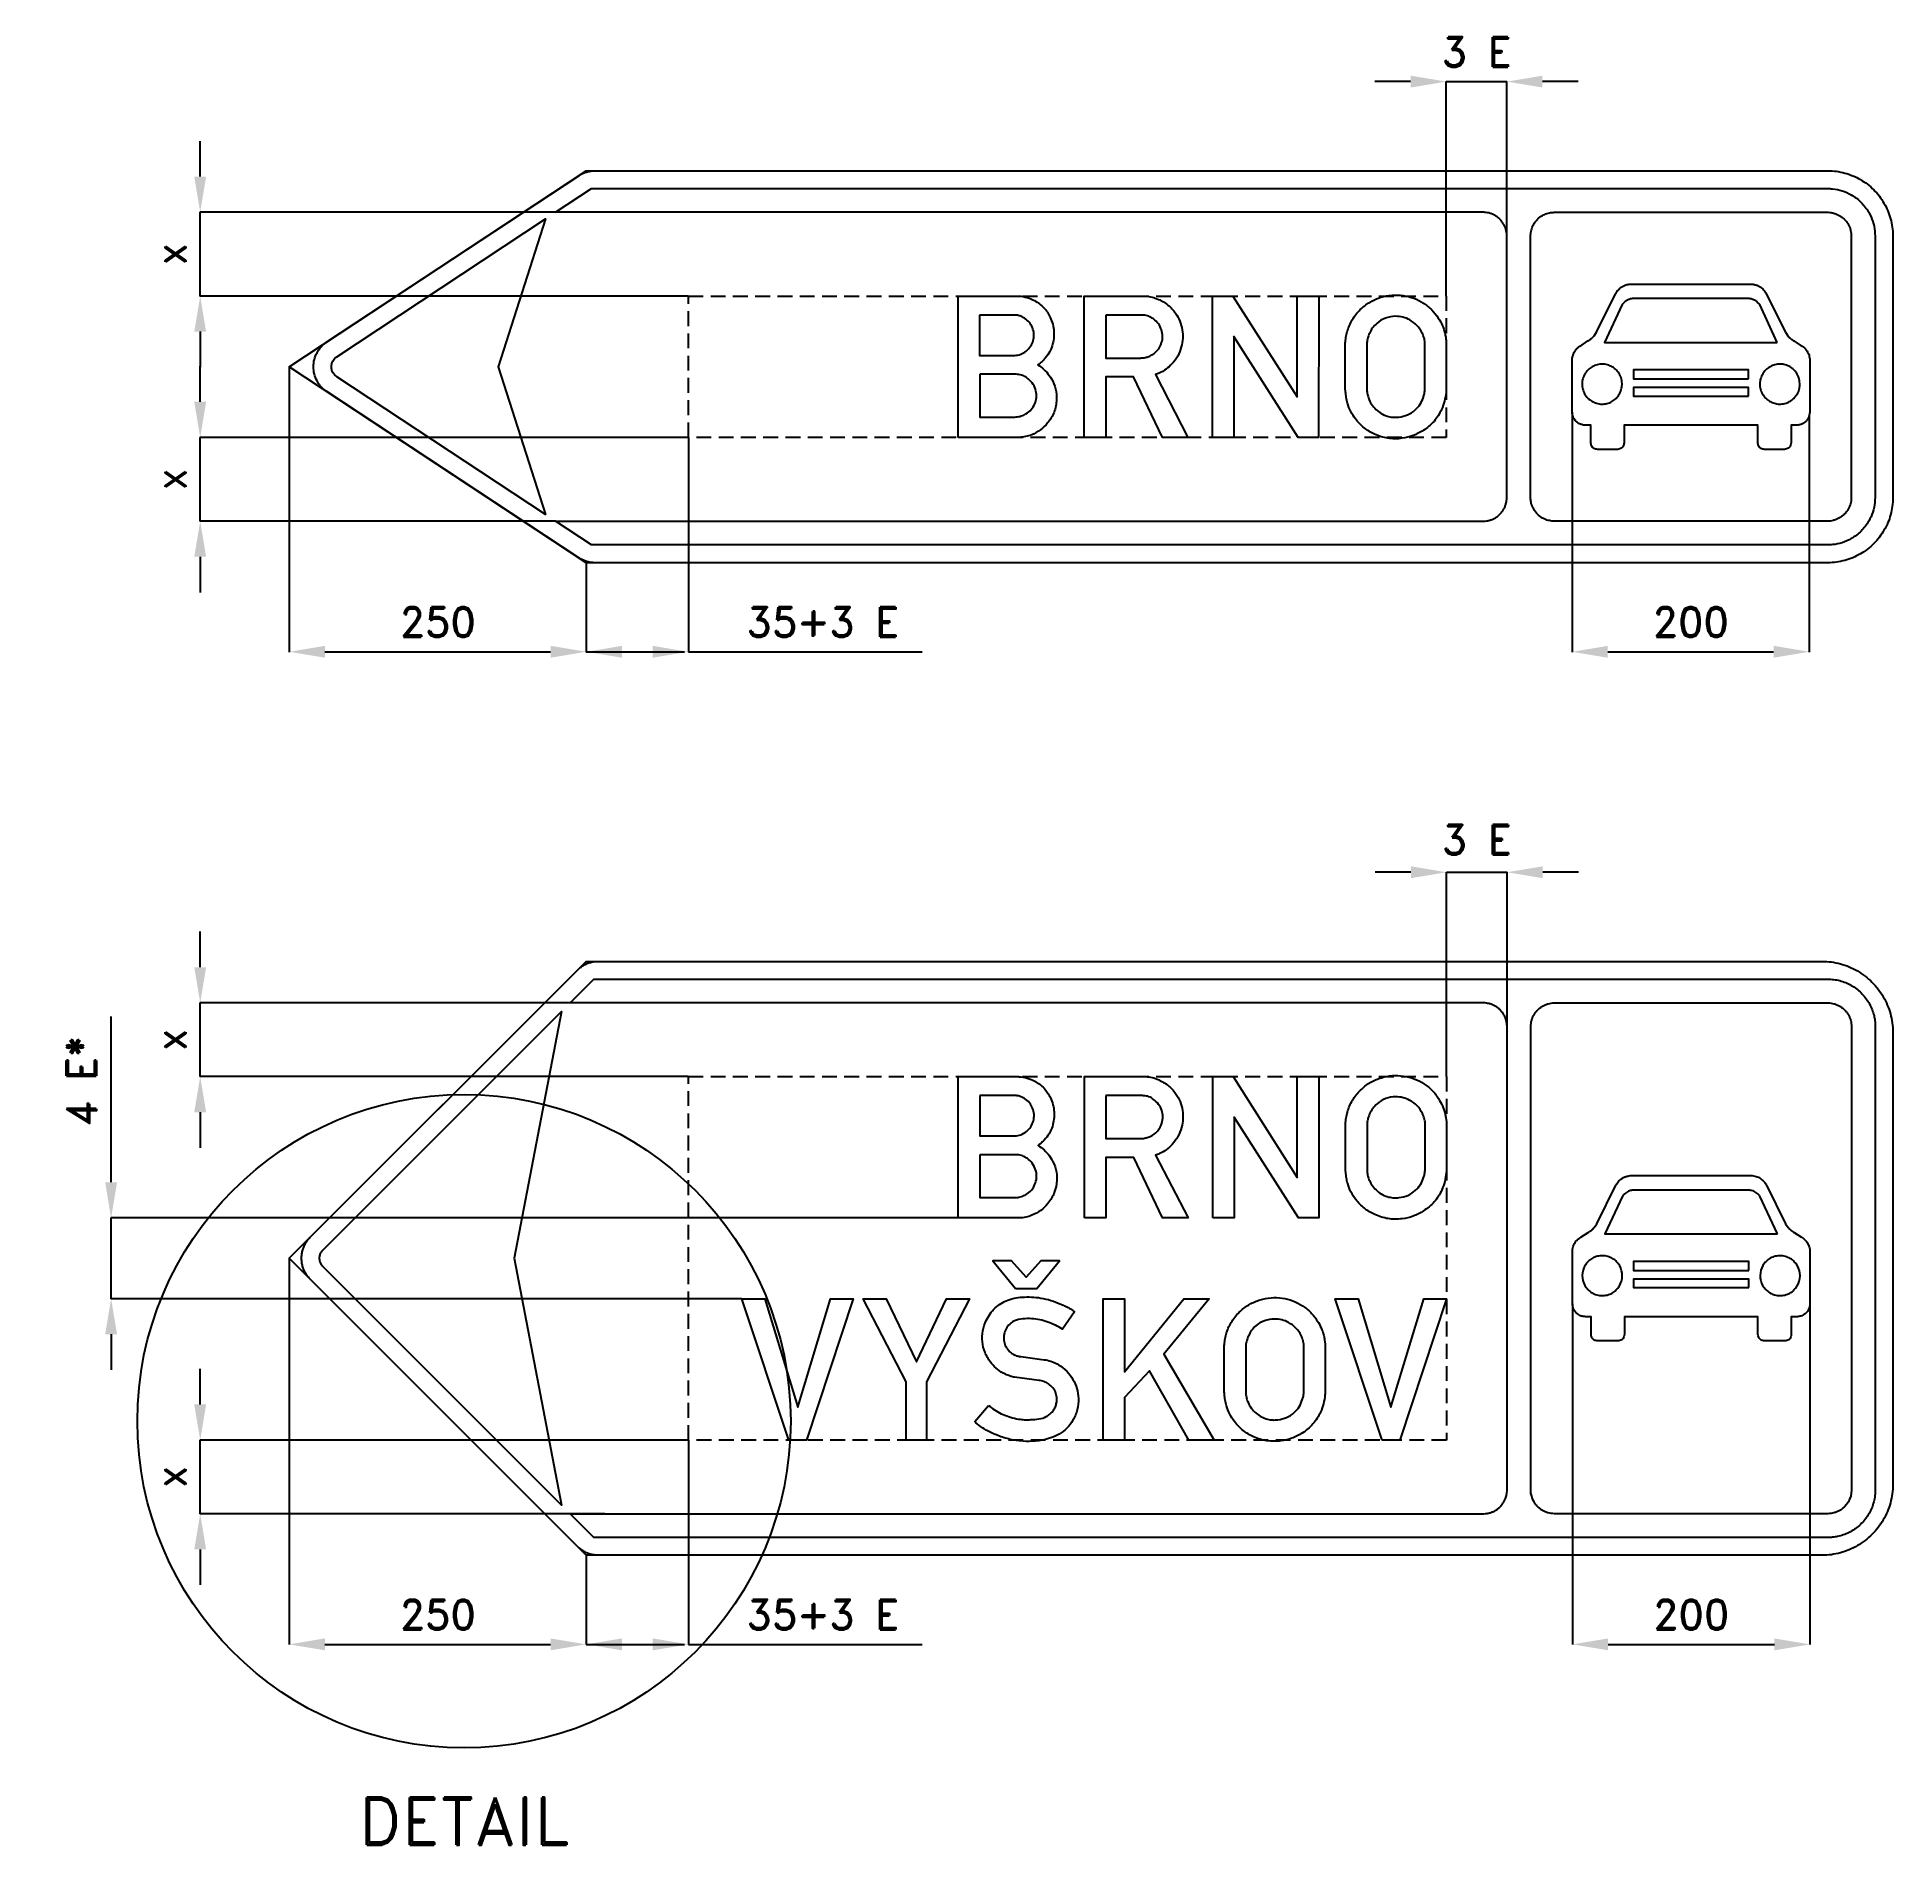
# Model space of a CAD drawing. Header units: millimetres. Extents: x -193 to 1370, y -329 to 1193.
import ezdxf

# ---------------------------------------------------------------- set-up
doc = ezdxf.new("R2010")
doc.units = ezdxf.units.MM
doc.header["$LTSCALE"] = 5
doc.linetypes.add('ČÁRKOVANÁX2', pattern=[1.5, 1, -0.5])
doc.layers.add('Kóty', color=2, linetype='Continuous')
doc.layers.add('Značka', color=7, linetype='Continuous')
doc.styles.get("Standard").update_dxf_attribs({"font": 'romand.shx', "height": 25})
doc.dimstyles.new('Standard1', dxfattribs={"dimtxt": 25, "dimasz": 30, "dimexe": 0.18, "dimexo": 0.0625, "dimgap": 12.5, "dimtad": 1, "dimdec": 0, "dimzin": 0, "dimdsep": 46, "dimtxsty": 'Standard', "dimcen": 0.09, "dimadec": 0, "dimazin": 0, "dimtfac": 1, "dimtdec": 0, "dimtofl": 0, "dimtmove": 0, "dimatfit": 3, "dimfxl": 1, "dimtolj": 1, "dimtzin": 0, "dimarcsym": 0})

msp = doc.modelspace()

# ---------------------------------------------------------------- texts
at = {"layer": 'Kóty', "char_height": 25, "attachment_point": 5}
for insert in [(1019.3, 1180.1), (1019.4, 516.9)]:
    msp.add_mtext('\\A1;3 E', dxfattribs=dict(at, insert=insert))
at = {"layer": 'Značka', "color": 7, "insert": (166.4, -309.3), "char_height": 40, "attachment_point": 5}
msp.add_mtext('\\A1;DETAIL', dxfattribs=at)

# ---------------------------------------------------------------- blocks, each defined once
blk = doc.blocks.new('*D0')
at = {"layer": 'Defpoints', "color": 0, "transparency": 16777216}
for p in [(19.6, 915.1), (269.6, 750.1), (269.6, 675.1)]:
    blk.add_point(p, dxfattribs=at)
at = {"layer": 'Kóty', "color": 0, "lineweight": -2, "transparency": 16777216}
for p, q in [((19.6, 915), (19.6, 674.9)), ((269.6, 750), (269.6, 674.9)), ((49.6, 675.1), (239.6, 675.1))]:
    blk.add_line(p, q, dxfattribs=at)
at = {"layer": 'Kóty', "color": 0, "transparency": 16777216}
for points in [[(49.6, 680.1), (49.6, 670.1), (19.6, 675.1)], [(239.6, 680.1), (239.6, 670.1), (269.6, 675.1)]]:
    blk.add_solid(points, dxfattribs=at)
at = {"layer": 'Kóty', "color": 0, "transparency": 16777216, "insert": (144.6, 700.1), "char_height": 25, "attachment_point": 5}
blk.add_mtext('\\A1;250', dxfattribs=at)
blk = doc.blocks.new('*D1')
at = {"layer": 'Defpoints', "color": 0, "transparency": 16777216}
for p in [(355.6, 855.6), (269.6, 750), (355.6, 675.1)]:
    blk.add_point(p, dxfattribs=at)
at = {"layer": 'Kóty', "color": 0, "lineweight": -2, "transparency": 16777216}
for p, q in [((355.6, 855.5), (355.6, 674.9)), ((269.6, 749.9), (269.6, 674.9)), ((299.6, 675.1), (325.6, 675.1)), ((355.6, 675.1), (552.3, 675.1))]:
    blk.add_line(p, q, dxfattribs=at)
at = {"layer": 'Kóty', "color": 0, "transparency": 16777216}
for points in [[(299.6, 680.1), (299.6, 670.1), (269.6, 675.1)], [(325.6, 680.1), (325.6, 670.1), (355.6, 675.1)]]:
    blk.add_solid(points, dxfattribs=at)
at = {"layer": 'Kóty', "color": 0, "transparency": 16777216, "insert": (468.9, 700.1), "char_height": 25, "attachment_point": 5}
blk.add_mtext('\\A1;35+3 E', dxfattribs=at)
blk = doc.blocks.new('*D2')
at = {"layer": 'Defpoints', "color": 0, "transparency": 16777216}
for p in [(19.6, 164.5), (269.6, -85.5), (269.6, -160.5)]:
    blk.add_point(p, dxfattribs=at)
at = {"layer": 'Kóty', "color": 0, "lineweight": -2, "transparency": 16777216}
for p, q in [((19.6, 164.4), (19.6, -160.7)), ((269.6, -85.6), (269.6, -160.7)), ((49.6, -160.5), (239.6, -160.5))]:
    blk.add_line(p, q, dxfattribs=at)
at = {"layer": 'Kóty', "color": 0, "transparency": 16777216}
for points in [[(49.6, -155.5), (49.6, -165.5), (19.6, -160.5)], [(239.6, -155.5), (239.6, -165.5), (269.6, -160.5)]]:
    blk.add_solid(points, dxfattribs=at)
at = {"layer": 'Kóty', "color": 0, "transparency": 16777216, "insert": (144.6, -135.5), "char_height": 25, "attachment_point": 5}
blk.add_mtext('\\A1;250', dxfattribs=at)
blk = doc.blocks.new('*D3')
at = {"layer": 'Defpoints', "color": 0, "transparency": 16777216}
for p in [(355.6, 11.5), (269.6, -85.6), (355.6, -160.5)]:
    blk.add_point(p, dxfattribs=at)
at = {"layer": 'Kóty', "color": 0, "lineweight": -2, "transparency": 16777216}
for p, q in [((355.6, 11.4), (355.6, -160.7)), ((269.6, -85.6), (269.6, -160.7)), ((299.6, -160.5), (325.6, -160.5)), ((355.6, -160.5), (552.3, -160.5))]:
    blk.add_line(p, q, dxfattribs=at)
at = {"layer": 'Kóty', "color": 0, "transparency": 16777216}
for points in [[(299.6, -155.5), (299.6, -165.5), (269.6, -160.5)], [(325.6, -155.5), (325.6, -165.5), (355.6, -160.5)]]:
    blk.add_solid(points, dxfattribs=at)
at = {"layer": 'Kóty', "color": 0, "transparency": 16777216, "insert": (468.9, -135.5), "char_height": 25, "attachment_point": 5}
blk.add_mtext('\\A1;35+3 E', dxfattribs=at)
blk = doc.blocks.new('*D4')
at = {"layer": 'Defpoints', "color": 0, "transparency": 16777216}
for p in [(-55.4, 1045.1), (243.8, 1045.1), (355.6, 974.6)]:
    blk.add_point(p, dxfattribs=at)
at = {"layer": 'Kóty', "color": 0, "lineweight": -2, "transparency": 16777216}
for p, q in [((-55.4, 1075.1), (-55.4, 1105.1)), ((243.7, 1045.1), (-55.6, 1045.1)), ((355.5, 974.6), (-55.6, 974.6)), ((-55.4, 944.6), (-55.4, 914.6))]:
    blk.add_line(p, q, dxfattribs=at)
at = {"layer": 'Kóty', "color": 0, "transparency": 16777216}
for points in [[(-60.4, 1075.1), (-50.4, 1075.1), (-55.4, 1045.1)], [(-60.4, 944.6), (-50.4, 944.6), (-55.4, 974.6)]]:
    blk.add_solid(points, dxfattribs=at)
at = {"layer": 'Kóty', "color": 0, "transparency": 16777216, "insert": (-80.4, 1009.8), "char_height": 25, "attachment_point": 5, "rotation": 90}
blk.add_mtext('\\A1;x', dxfattribs=at)
blk = doc.blocks.new('*D5')
at = {"layer": 'Defpoints', "color": 0, "transparency": 16777216}
for p in [(355.6, 855.6), (-55.4, 785.1), (243.8, 785.1)]:
    blk.add_point(p, dxfattribs=at)
at = {"layer": 'Kóty', "color": 0, "lineweight": -2, "transparency": 16777216}
for p, q in [((-55.4, 885.6), (-55.4, 915.6)), ((355.5, 855.6), (-55.6, 855.6)), ((243.7, 785.1), (-55.6, 785.1)), ((-55.4, 755.1), (-55.4, 725.1))]:
    blk.add_line(p, q, dxfattribs=at)
at = {"layer": 'Kóty', "color": 0, "transparency": 16777216}
for points in [[(-60.4, 885.6), (-50.4, 885.6), (-55.4, 855.6)], [(-60.4, 755.1), (-50.4, 755.1), (-55.4, 785.1)]]:
    blk.add_solid(points, dxfattribs=at)
at = {"layer": 'Kóty', "color": 0, "transparency": 16777216, "insert": (-80.4, 820.3), "char_height": 25, "attachment_point": 5, "rotation": 90}
blk.add_mtext('\\A1;x', dxfattribs=at)
blk = doc.blocks.new('*D6')
at = {"layer": 'Defpoints', "color": 0, "transparency": 16777216}
for p in [(-55.4, 379.5), (256, 379.5), (355.6, 317.5)]:
    blk.add_point(p, dxfattribs=at)
at = {"layer": 'Kóty', "color": 0, "lineweight": -2, "transparency": 16777216}
for p, q in [((-55.4, 409.5), (-55.4, 439.5)), ((255.9, 379.5), (-55.6, 379.5)), ((355.5, 317.5), (-55.6, 317.5)), ((-55.4, 287.5), (-55.4, 257.5))]:
    blk.add_line(p, q, dxfattribs=at)
at = {"layer": 'Kóty', "color": 0, "transparency": 16777216}
for points in [[(-60.4, 409.5), (-50.4, 409.5), (-55.4, 379.5)], [(-60.4, 287.5), (-50.4, 287.5), (-55.4, 317.5)]]:
    blk.add_solid(points, dxfattribs=at)
at = {"layer": 'Kóty', "color": 0, "transparency": 16777216, "insert": (-80.4, 348.5), "char_height": 25, "attachment_point": 5, "rotation": 90}
blk.add_mtext('\\A1;x', dxfattribs=at)
blk = doc.blocks.new('*D7')
at = {"layer": 'Defpoints', "color": 0, "transparency": 16777216}
for p in [(-55.4, 11.5), (355.6, 11.5), (285.2, -50.5)]:
    blk.add_point(p, dxfattribs=at)
at = {"layer": 'Kóty', "color": 0, "lineweight": -2, "transparency": 16777216}
for p, q in [((-55.4, 41.5), (-55.4, 71.5)), ((355.5, 11.5), (-55.6, 11.5)), ((285.2, -50.5), (-55.6, -50.5)), ((-55.4, -80.5), (-55.4, -110.5))]:
    blk.add_line(p, q, dxfattribs=at)
at = {"layer": 'Kóty', "color": 0, "transparency": 16777216}
for points in [[(-60.4, 41.5), (-50.4, 41.5), (-55.4, 11.5)], [(-60.4, -80.5), (-50.4, -80.5), (-55.4, -50.5)]]:
    blk.add_solid(points, dxfattribs=at)
at = {"layer": 'Kóty', "color": 0, "transparency": 16777216, "insert": (-80.4, -19.5), "char_height": 25, "attachment_point": 5, "rotation": 90}
blk.add_mtext('\\A1;x', dxfattribs=at)
blk = doc.blocks.new('*D8')
at = {"layer": 'Defpoints', "color": 0, "transparency": 16777216}
for p in [(-130.4, 198.5), (582.8, 198.5), (400.7, 130.5)]:
    blk.add_point(p, dxfattribs=at)
at = {"layer": 'Kóty', "color": 0, "lineweight": -2, "transparency": 16777216}
for p, q in [((-130.4, 228.5), (-130.4, 368)), ((582.7, 198.5), (-130.6, 198.5)), ((400.6, 130.5), (-130.6, 130.5)), ((-130.4, 100.5), (-130.4, 70.5))]:
    blk.add_line(p, q, dxfattribs=at)
at = {"layer": 'Kóty', "color": 0, "transparency": 16777216}
for points in [[(-135.4, 228.5), (-125.4, 228.5), (-130.4, 198.5)], [(-135.4, 100.5), (-125.4, 100.5), (-130.4, 130.5)]]:
    blk.add_solid(points, dxfattribs=at)
at = {"layer": 'Kóty', "color": 0, "transparency": 16777216, "insert": (-155.4, 313.3), "char_height": 25, "attachment_point": 5, "rotation": 90}
blk.add_mtext('\\A1;4 E*', dxfattribs=at)
blk = doc.blocks.new('*D10')
at = {"layer": 'Defpoints', "color": 0, "transparency": 16777216}
for p in [(1099.6, 876.9), (1299.2, 874.2), (1299.2, 675.1)]:
    blk.add_point(p, dxfattribs=at)
at = {"layer": 'Kóty', "color": 0, "lineweight": -2, "transparency": 16777216}
for p, q in [((1099.6, 876.8), (1099.6, 674.9)), ((1299.2, 874.2), (1299.2, 674.9)), ((1129.6, 675.1), (1269.2, 675.1))]:
    blk.add_line(p, q, dxfattribs=at)
at = {"layer": 'Kóty', "color": 0, "transparency": 16777216}
for points in [[(1129.6, 680.1), (1129.6, 670.1), (1099.6, 675.1)], [(1269.2, 680.1), (1269.2, 670.1), (1299.2, 675.1)]]:
    blk.add_solid(points, dxfattribs=at)
at = {"layer": 'Kóty', "color": 0, "transparency": 16777216, "insert": (1199.4, 700.1), "char_height": 25, "attachment_point": 5}
blk.add_mtext('\\A1;200', dxfattribs=at)
blk = doc.blocks.new('*D11')
at = {"layer": 'Defpoints', "color": 0, "transparency": 16777216}
for p in [(1099.8, 126.3), (1299.8, 126.3), (1299.8, -160.5)]:
    blk.add_point(p, dxfattribs=at)
at = {"layer": 'Kóty', "color": 0, "lineweight": -2, "transparency": 16777216}
for p, q in [((1099.8, 126.3), (1099.8, -160.7)), ((1299.8, 126.3), (1299.8, -160.7)), ((1129.8, -160.5), (1269.8, -160.5))]:
    blk.add_line(p, q, dxfattribs=at)
at = {"layer": 'Kóty', "color": 0, "transparency": 16777216}
for points in [[(1129.8, -155.5), (1129.8, -165.5), (1099.8, -160.5)], [(1269.8, -155.5), (1269.8, -165.5), (1299.8, -160.5)]]:
    blk.add_solid(points, dxfattribs=at)
at = {"layer": 'Kóty', "color": 0, "transparency": 16777216, "insert": (1199.8, -135.5), "char_height": 25, "attachment_point": 5}
blk.add_mtext('\\A1;200', dxfattribs=at)

# ---------------------------------------------------------------- dimensions: what is measured, and where the dimension line sits
at = {"layer": 'Kóty'}
for base, p1, p2, text, picture, middle in [((-55.4, 1045.1), (355.6, 974.6), (243.8, 1045.1), 'x', '*D4', (-80.4, 1009.8)), ((-55.4, 785.1), (355.6, 855.6), (243.8, 785.1), 'x', '*D5', (-80.4, 820.3)), ((-55.4, 379.5), (355.6, 317.5), (256, 379.5), 'x', '*D6', (-80.4, 348.5)), ((-130.4, 198.5), (400.7, 130.5), (582.8, 198.5), '4 E*', '*D8', (-155.4, 313.3)), ((-55.4, 11.5), (285.2, -50.5), (355.6, 11.5), 'x', '*D7', (-80.4, -19.5))]:
    dim = msp.add_linear_dim(base=base, p1=p1, p2=p2, angle=90, text=text, dimstyle='Standard1', dxfattribs=at)
    dim.commit()
    dim.dimension.update_dxf_attribs({"geometry": picture, "text_midpoint": middle})
for base, p1, p2, picture, middle in [((269.6, 675.1), (19.6, 915.1), (269.6, 750.1), '*D0', (144.6, 700.1)), ((1299.2, 675.1), (1099.6, 876.9), (1299.2, 874.2), '*D10', (1199.4, 700.1)), ((269.6, -160.5), (19.6, 164.5), (269.6, -85.5), '*D2', (144.6, -135.5)), ((1299.8, -160.5), (1099.8, 126.3), (1299.8, 126.3), '*D11', (1199.8, -135.5))]:
    dim = msp.add_linear_dim(base=base, p1=p1, p2=p2, dimstyle='Standard1', dxfattribs=at)
    dim.commit()
    dim.dimension.update_dxf_attribs({"geometry": picture, "text_midpoint": middle})
for base, p1, p2, picture, middle in [((355.6, 675.1), (269.6, 750), (355.6, 855.6), '*D1', (468.9, 700.1)), ((355.6, -160.5), (269.6, -85.6), (355.6, 11.5), '*D3', (468.9, -135.5))]:
    dim = msp.add_linear_dim(base=base, p1=p1, p2=p2, text='35+3 E', dimstyle='Standard1', dxfattribs=at)
    dim.commit()
    dim.dimension.update_dxf_attribs({"geometry": picture, "text_midpoint": middle})

# ---------------------------------------------------------------- linework, layer by layer
at = {"layer": 'Kóty'}
for p, q in [((963.6, 1155.1), (933.6, 1155.1)), ((993.6, 974.6), (993.6, 1155.2)), ((1044.6, 974.6), (1044.6, 1155.2)), ((1104.6, 1155.1), (1074.6, 1155.1)), ((963.8, 489.5), (933.8, 489.5)), ((993.8, 317.6), (993.8, 489.7)), ((1044.8, 317.6), (1044.8, 489.7)), ((1104.8, 489.5), (1074.8, 489.5))]:
    msp.add_line(p, q, dxfattribs=at)
for points in [[(993.6, 1155.1), (1044.6, 1155.1)], [(-55.4, 974.6), (-55.4, 1045.1)], [(-55.4, 785.1), (-55.4, 855.6)], [(269.6, 675.1), (352.2, 675.1)], [(993.8, 489.5), (1044.8, 489.5)], [(-55.4, 317.5), (-55.4, 379.5)], [(-130.4, 130.5), (-130.4, 198.5)], [(-55.4, -50.5), (-55.4, 11.4)], [(269.6, -160.5), (352.2, -160.5)]]:
    msp.add_lwpolyline(points, dxfattribs=at)
for points in [[(963.6, 1160.1), (963.6, 1150.1), (993.6, 1155.1)], [(1074.6, 1160.1), (1074.6, 1150.1), (1044.6, 1155.1)], [(963.8, 494.5), (963.8, 484.5), (993.8, 489.5)], [(1074.8, 494.5), (1074.8, 484.5), (1044.8, 489.5)]]:
    msp.add_solid(points, dxfattribs=at)
at = {"layer": 'Značka', "color": 7}
for points in [[(277.1, 750.1), (269.6, 750.1), (19.6, 915.1), (269.6, 1080.1), (277.1, 1080.1)], [(279.9, -85.5), (269.6, -85.5), (19.6, 164.5), (269.6, 414.5), (279.9, 414.5)]]:
    msp.add_lwpolyline(points, dxfattribs=at)
at = {"layer": 'Značka', "color": 5}
for points in [[(943.6, 750.1), (277.1, 750.1), (276.4, 750.1), (275.6, 750.1, -0.031197), (272.7, 750.4, -0.030404), (269.9, 751.1, -0.031439), (267.2, 752.1, -0.034567), (264.6, 753.4), (263.9, 753.8), (263.3, 754.2), (51.2, 894.2), (50.2, 894.9), (49.2, 895.7, -0.052621), (45.7, 899.1, -0.052763), (43, 903.2, -0.065594), (40.7, 908.9, -0.065786), (40, 915.1, -0.065487), (40.7, 921.2, -0.063894), (43, 926.9, -0.052764), (45.7, 931, -0.057603), (49.2, 934.5), (50.2, 935.2), (51.2, 935.9), (263.3, 1075.9), (263.9, 1076.3), (264.6, 1076.7, -0.030757), (267.2, 1078, -0.030254), (269.9, 1079, -0.031549), (272.7, 1079.7, -0.034909), (275.6, 1080), (276.4, 1080), (277.1, 1080.1), (924.6, 1080.1), (943.6, 1080.1), (1314.6, 1080.1), (1314.8, 1080.1), (1315, 1080.1, -0.032187), (1322.1, 1079.6, -0.035442), (1329.1, 1078.1, -0.036278), (1335.9, 1075.8, -0.034421), (1342.2, 1072.6, -0.033718), (1348.1, 1068.7, -0.034078), (1353.5, 1063.9, -0.034199), (1358.2, 1058.6, -0.034241), (1362.1, 1052.7, -0.034034), (1365.3, 1046.3, -0.033395), (1367.6, 1039.6, -0.034109), (1369.1, 1032.6, -0.036744), (1369.6, 1025.5), (1369.6, 1025.3), (1369.6, 1025.1), (1369.6, 805.1), (1369.6, 804.8), (1369.6, 804.6, -0.032171), (1369.1, 797.5, -0.035429), (1367.6, 790.5, -0.03628), (1365.4, 783.8, -0.034417), (1362.1, 777.4, -0.03373), (1358.2, 771.5, -0.034083), (1353.5, 766.2, -0.034206), (1348.1, 761.4, -0.034234), (1342.2, 757.5, -0.034038), (1335.8, 754.3, -0.033409), (1329.1, 752, -0.034122), (1322.1, 750.5, -0.036743), (1315, 750.1), (1314.8, 750.1), (1314.6, 750.1), (943.6, 750.1)], [(1024.6, 1045.1), (243.8, 1045.1), (274.1, 1065.1), (1314.6, 1065.1, -0.003559), (1316.7, 1065, -0.01065), (1318.8, 1064.8, -0.055538), (1326.9, 1063.2, -0.056145), (1334.6, 1059.7, -0.069745), (1342.9, 1053.4, -0.068381), (1349.2, 1045.1, -0.056441), (1352.7, 1037.4, -0.061164), (1354.4, 1029.2), (1354.5, 1027.1), (1354.6, 1025.1), (1354.6, 805.1), (1354.5, 803), (1354.4, 800.9, -0.055774), (1352.7, 792.7, -0.056174), (1349.2, 785.1, -0.069689), (1342.9, 776.7, -0.068357), (1334.6, 770.4, -0.056434), (1326.9, 766.9, -0.061163), (1318.8, 765.3, -0.012197), (1316.7, 765.1, -0.004056), (1314.6, 765.1), (274.1, 765.1), (243.8, 785.1), (1024.6, 785.1), (1024.9, 785.1), (1025.1, 785.1, 0.033856), (1027.7, 785.3, 0.035589), (1030.3, 785.9, 0.035976), (1032.7, 786.8, 0.034672), (1035, 788, 0.034152), (1037.2, 789.5, 0.034402), (1039.1, 791.3, 0.03454), (1040.8, 793.3, 0.034613), (1042.2, 795.5, 0.034386), (1043.3, 797.9, 0.03378), (1044, 800.4, 0.028202), (1044.4, 802.5, 0.030642), (1044.6, 804.6), (1044.6, 804.8), (1044.6, 805.1), (1044.6, 1025.1), (1044.6, 1025.3), (1044.6, 1025.6, 0.033836), (1044.4, 1028.2, 0.035611), (1043.8, 1030.7, 0.035976), (1042.9, 1033.2, 0.034672), (1041.6, 1035.5, 0.034131), (1040.1, 1037.6, 0.034453), (1038.4, 1039.6, 0.034559), (1036.4, 1041.2, 0.034552), (1034.1, 1042.6, 0.034382), (1031.8, 1043.7, 0.033961), (1029.3, 1044.5, 0.028182), (1027.2, 1044.9, 0.029981), (1025.1, 1045.1), (1024.8, 1045.1), (1024.6, 1045.1)], [(59.5, 906.7), (59.1, 907), (58.7, 907.3, -0.052069), (57.3, 908.7, -0.052852), (56.2, 910.3, -0.065837), (55.3, 912.6, -0.065664), (55, 915.1, -0.065375), (55.3, 917.5, -0.06423), (56.2, 919.8, -0.052882), (57.3, 921.5, -0.056877), (58.7, 922.8), (59.1, 923.1), (59.5, 923.4), (235.4, 1039.5), (195.4, 915.1), (235.4, 790.6), (59.5, 906.7)], [(1334.6, 1025.1), (1334.6, 805.1), (1334.6, 804.8), (1334.6, 804.5, -0.033903), (1334.4, 801.9, -0.035566), (1333.8, 799.4, -0.035997), (1332.9, 796.9, -0.034652), (1331.6, 794.6, -0.034183), (1330.1, 792.5, -0.034453), (1328.4, 790.6, -0.034495), (1326.4, 788.9, -0.034585), (1324.1, 787.5, -0.034386), (1321.8, 786.4, -0.033766), (1319.3, 785.6, -0.028259), (1317.2, 785.2, -0.030642), (1315.1, 785.1), (1314.8, 785.1), (1314.6, 785.1), (1222.6, 785.1), (1084.6, 785.1, -0.003563), (1083.5, 785.1, -0.010682), (1082.5, 785.2, -0.055762), (1078.4, 786, -0.056127), (1074.6, 787.7, -0.069679), (1070.4, 790.9, -0.068421), (1067.3, 795.1, -0.056428), (1065.5, 798.9, -0.061033), (1064.7, 803), (1064.6, 804), (1064.6, 805.1), (1064.6, 1025.1), (1064.6, 1026.1), (1064.7, 1027.1, -0.055597), (1065.5, 1031.2, -0.056198), (1067.3, 1035.1, -0.069754), (1070.4, 1039.2, -0.068353), (1074.6, 1042.4, -0.056394), (1078.4, 1044.1, -0.061079), (1082.5, 1044.9, -0.012143), (1083.5, 1045, -0.004091), (1084.6, 1045.1), (1314.6, 1045.1), (1314.9, 1045.1), (1315.1, 1045.1, -0.033899), (1317.7, 1044.8, -0.035607), (1320.3, 1044.2, -0.035954), (1322.7, 1043.3, -0.034599), (1325, 1042.1, -0.034132), (1327.2, 1040.6, -0.0345), (1329.1, 1038.8, -0.034575), (1330.8, 1036.8, -0.034544), (1332.2, 1034.6, -0.034381), (1333.3, 1032.2, -0.033952), (1334, 1029.7, -0.028178), (1334.4, 1027.6, -0.029978), (1334.6, 1025.5), (1334.6, 1025.3), (1334.6, 1025.1)], [(1250.9, 984.6), (1252.1, 984.5, -0.013077), (1253.2, 984.2, -0.017171), (1254.2, 984, -0.021777), (1255.2, 983.7, -0.025144), (1256.3, 983.2, -0.021096), (1257.3, 982.7, -0.020125), (1258.3, 982), (1259.2, 981.3), (1260, 980.6), (1260.8, 979.8), (1261.5, 978.9), (1262.1, 978), (1262.5, 977.3), (1262.9, 976.5), (1279.1, 944.1), (1281.2, 941), (1281.5, 940.6), (1281.9, 940.3), (1282.3, 939.8), (1282.7, 939.4), (1283.1, 939.1), (1283.5, 938.7), (1283.9, 938.4), (1284.3, 938.1), (1284.7, 937.9), (1285, 937.6), (1285.7, 937.2), (1286.3, 936.8), (1292.4, 932.8), (1293.3, 932.3), (1294.2, 931.6), (1295.1, 930.9), (1295.9, 930), (1296.7, 929.2), (1297.3, 928.3), (1297.8, 927.4), (1298.3, 926.5), (1298.7, 925.7), (1299, 924.8), (1299.2, 923.8), (1299.4, 922.7), (1299.5, 922.2), (1299.6, 921.7), (1299.6, 876.9), (1299.4, 875.5), (1299.2, 874.2), (1298.8, 872.8, -0.040586), (1298.1, 871.4, -0.037369), (1297.4, 870.3, -0.031815), (1296.5, 869.3), (1295.6, 868.4, -0.027483), (1294.5, 867.6, -0.025952), (1293.6, 867.1, -0.031359), (1292.6, 866.6, -0.037155), (1291.3, 866.2, -0.024642), (1289.9, 866), (1289.2, 865.9), (1288.6, 865.8), (1283.9, 865.8), (1283.9, 851.1), (1283.7, 850), (1283.5, 849, -0.079463), (1282.8, 847.7, -0.085255), (1281.7, 846.6, -0.082569), (1280.1, 845.9, -0.025892), (1278.4, 845.5), (1261.3, 845.5, -0.019274), (1259.9, 845.8, -0.059521), (1258.6, 846.3, -0.076925), (1257.4, 847.2, -0.081023), (1256.5, 848.4, -0.063454), (1256.1, 849.7), (1255.8, 851.1), (1255.8, 865.8), (1143.4, 865.8), (1143.4, 851.1), (1143.2, 850.1, -0.042468), (1143, 849, -0.079394), (1142.2, 847.7, -0.08603), (1141.1, 846.6, -0.078895), (1139.6, 845.9, -0.024884), (1137.9, 845.5), (1120.8, 845.5, -0.020522), (1119.3, 845.8, -0.063616), (1118, 846.3, -0.077191), (1116.8, 847.2, -0.081526), (1116, 848.4, -0.064412), (1115.5, 849.7), (1115.3, 851.1), (1115.3, 865.8), (1110.6, 865.8), (1109.8, 865.9), (1109, 866, -0.024158), (1107.7, 866.3, -0.03665), (1106.5, 866.7, -0.030838), (1105.5, 867.1, -0.024376), (1104.6, 867.6, -0.028118), (1103.6, 868.4, -0.029197), (1102.6, 869.4, -0.033893), (1101.7, 870.5, -0.039889), (1100.9, 871.7, -0.041795), (1100.3, 873.1, -0.033801), (1099.9, 874.5), (1099.7, 875.7), (1099.6, 876.9), (1099.6, 921.7), (1099.7, 922.3), (1099.8, 922.9), (1100, 923.9), (1100.3, 924.9), (1100.5, 925.7), (1100.9, 926.5), (1101.4, 927.4), (1102, 928.4, -0.02158), (1102.6, 929.3, -0.025129), (1103.4, 930.2, -0.025956), (1104.3, 931, -0.020977), (1105.2, 931.8), (1106, 932.3), (1106.8, 932.8), (1112.9, 936.8), (1113.5, 937.2), (1114.2, 937.6), (1114.5, 937.9), (1114.9, 938.1), (1115.3, 938.4), (1115.7, 938.8), (1116.1, 939.1), (1116.5, 939.5), (1117, 939.9), (1117.4, 940.3), (1117.7, 940.7), (1118, 941), (1120.1, 944.1), (1136.2, 976.5), (1136.6, 977.1), (1136.9, 977.7), (1137.5, 978.7, -0.024915), (1138.2, 979.6), (1138.8, 980.2), (1139.5, 980.9, -0.019485), (1140.4, 981.7, -0.020162), (1141.4, 982.4, -0.023368), (1142.5, 983, -0.027123), (1143.6, 983.5, -0.028211), (1144.9, 984, -0.022805), (1146.2, 984.3, -0.011648), (1147.2, 984.5, -0.003886), (1148.3, 984.6), (1250.9, 984.6)], [(582.6, 855.6), (582.6, 974.6), (631.5, 974.6), (632.7, 974.5), (633.9, 974.5, -0.053522), (640.7, 973.3, -0.058873), (647, 970.7, -0.084096), (654.8, 964.7, -0.083984), (660.2, 956.6, -0.052884), (662.3, 950.8, -0.048086), (663.3, 944.8, -0.047689), (663.1, 938.7, -0.051694), (661.8, 932.7, -0.057814), (659, 926.5, -0.056924), (654.9, 921.1, -0.018995), (653.3, 919.5, -0.019207), (651.7, 918.1), (650.8, 917.4), (649.9, 916.7), (651.1, 915.8), (652.3, 914.9, -0.045536), (657.2, 910.4, -0.053974), (661.2, 904.9, -0.077424), (664.7, 896.4, -0.076327), (665.5, 887.2, -0.084936), (663.4, 876.8, -0.082727), (658, 867.8, -0.067289), (652, 861.9, -0.067545), (644.6, 857.8, -0.045459), (639.4, 856.2, -0.048761), (634, 855.6), (633, 855.6), (632, 855.6), (582.6, 855.6)], [(688.8, 855.6), (688.8, 974.6), (738.9, 974.6), (739.6, 974.6), (740.3, 974.5, -0.052875), (745.9, 973.7, -0.045262), (751.3, 971.8, -0.06875), (759.3, 967, -0.074114), (765.6, 960.2, -0.062854), (769.3, 953.5, -0.059665), (771.3, 946.1, -0.05513), (771.7, 938.9, -0.055177), (770.5, 931.7, -0.062319), (767.5, 924.1, -0.063053), (762.7, 917.5, -0.052736), (757.7, 913, -0.055205), (752, 909.7, -0.011394), (750.4, 909, -0.003807), (748.7, 908.4), (776.1, 855.6), (754.7, 855.6), (730.4, 906.6), (706.9, 906.6), (706.9, 855.6), (688.8, 855.6)], [(908.6, 934.1), (908.6, 935.1), (908.7, 936.1, -0.030686), (909.4, 941.1, -0.031077), (910.6, 945.9, -0.066297), (915.2, 955.8, -0.068476), (922.2, 964.1, -0.061858), (930, 969.8, -0.059933), (938.8, 973.6, -0.057342), (948, 975.3, -0.057585), (957.4, 975, -0.056914), (966.3, 972.7, -0.057502), (974.5, 968.5, -0.055379), (981.4, 962.9, -0.053459), (986.9, 956, -0.043017), (990.2, 950, -0.048855), (992.4, 943.5, -0.022706), (993.1, 940, -0.012948), (993.5, 936.4), (993.5, 935.8), (993.6, 935.2), (993.6, 895.4), (993.5, 894.5), (993.4, 893.5, -0.035768), (992.1, 886.2, -0.047842), (989.6, 879.1, -0.078799), (983.3, 869.1, -0.073095), (974.2, 861.5, -0.060122), (965.6, 857.1, -0.059847), (956.2, 854.8, -0.071109), (944.5, 854.9, -0.074185), (933.3, 858.3, -0.066037), (924.5, 863.7, -0.061695), (917.3, 871.1, -0.047092), (913.2, 877.4, -0.05388), (910.4, 884.4, -0.030233), (909.4, 889.1, -0.017672), (908.8, 893.8), (908.7, 894.9), (908.6, 896), (908.6, 934.1)], [(1272.3, 935.5), (1257.5, 967.4), (1257, 967.9), (1256.6, 968.4), (1255.7, 969.2, 0.027624), (1254.9, 970), (1254.1, 970.5), (1253.2, 971), (1252.3, 971.4, 0.018861), (1251.4, 971.8, 0.018443), (1250.5, 972.1, 0.021048), (1249.6, 972.3, 0.021347), (1248.7, 972.4, 0.017914), (1247.8, 972.5, 0.009609), (1247.1, 972.5), (1246.3, 972.5), (1152.8, 972.5, 0.003693), (1152, 972.5, 0.011156), (1151.2, 972.5, 0.017825), (1150.3, 972.4, 0.020794), (1149.4, 972.3, 0.020064), (1148.5, 972.1, 0.017439), (1147.7, 971.8, 0.017638), (1146.8, 971.4, 0.017476), (1146, 971, 0.020563), (1145.1, 970.5, 0.025138), (1144.2, 969.9, 0.028347), (1143.3, 969.1, 0.017857), (1142.5, 968.2), (1142.1, 967.8), (1141.7, 967.4), (1126.9, 935.5), (1272.3, 935.5)], [(600.7, 958.6), (600.7, 924.6), (629.3, 924.6), (630.4, 924.6), (631.5, 924.7, 0.091642), (636.6, 926.1, 0.080745), (641, 929.2, 0.08131), (644.3, 933.4, 0.086089), (646.1, 938.4, 0.08746), (646.3, 943.9, 0.085849), (644.6, 949.2, 0.081921), (641.6, 953.5, 0.078642), (637.3, 956.6, 0.04672), (634.7, 957.8, 0.054008), (631.9, 958.5), (631.3, 958.5), (630.7, 958.6), (600.7, 958.6)], [(706.9, 958.5), (706.9, 922.4), (736.1, 922.4), (736.8, 922.5), (737.6, 922.5, 0.040787), (740.9, 923, 0.049419), (744, 924.1, 0.110768), (750.3, 928.7, 0.114763), (754, 935.4, 0.085168), (754.8, 940.7, 0.080085), (753.9, 946, 0.08408), (751.3, 951.2, 0.081233), (747, 955.3, 0.067091), (743.1, 957.5, 0.082112), (738.7, 958.5), (738.2, 958.5), (737.7, 958.5), (706.9, 958.5)], [(926.7, 934.1), (926.7, 896), (926.8, 895.3), (926.8, 894.6, 0.037584), (927.5, 890.8, 0.041676), (928.7, 887.2, 0.062893), (931.5, 882.3, 0.060173), (935.4, 878.2, 0.059427), (940, 875, 0.064337), (945.1, 873.1, 0.050509), (949.4, 872.5, 0.044565), (953.7, 872.7, 0.073918), (961, 874.6, 0.08501), (967.4, 878.7, 0.073642), (971.6, 883.6, 0.063581), (974.3, 889.4, 0.033212), (975.2, 892.3, 0.042655), (975.5, 895.3), (975.6, 895.7), (975.6, 896.1), (975.6, 934), (975.6, 934.7), (975.6, 935.3, 0.062613), (974.9, 939.5, 0.048324), (973.3, 943.4, 0.076906), (968.9, 949.8, 0.083776), (962.8, 954.5, 0.069864), (957.1, 956.8, 0.066679), (950.9, 957.5, 0.08852), (942.5, 956, 0.098118), (935.2, 951.6, 0.06286), (931.5, 947.7, 0.051395), (928.9, 943, 0.039545), (927.5, 939.3, 0.050768), (926.8, 935.4), (926.7, 934.7), (926.7, 934.1)], [(600.8, 908.7), (600.8, 872.7), (629.4, 872.7), (630.4, 872.7), (631.5, 872.8, 0.058714), (635.8, 873.6, 0.063105), (639.8, 875.4, 0.084062), (644.2, 879, 0.085733), (647.2, 883.9, 0.082254), (648.5, 889.2, 0.080986), (648.1, 894.6, 0.088847), (645.8, 900.2, 0.084254), (641.7, 904.8, 0.0656), (637.9, 907.3, 0.0804), (633.8, 908.5, 0.018298), (632.6, 908.6), (631.4, 908.7), (600.8, 908.7)], [(1141.6, 900.5), (1141.4, 902.5, 0.029215), (1141.1, 904.6, 0.038467), (1140.4, 906.7, 0.034221), (1139.4, 908.7, 0.033165), (1138.2, 910.5, 0.034396), (1136.8, 912.2, 0.034639), (1135.2, 913.7, 0.034369), (1133.4, 914.9, 0.034396), (1131.4, 915.9, 0.034462), (1129.3, 916.6, 0.034442), (1127.2, 917.1, 0.034403), (1125, 917.3, 0.034401), (1122.8, 917.2, 0.03444), (1120.6, 916.7, 0.034443), (1118.5, 916.1, 0.034407), (1116.5, 915.1, 0.034419), (1114.7, 913.9, 0.034423), (1113, 912.5, 0.034403), (1111.6, 910.9, 0.03442), (1110.3, 909, 0.034438), (1109.3, 907.1, 0.034438), (1108.6, 905, 0.034391), (1108.1, 902.9, 0.034459), (1108, 900.7, 0.034457), (1108.1, 898.5, 0.03444), (1108.5, 896.3, 0.034381), (1109.1, 894.2, 0.03438), (1110.1, 892.2, 0.034419), (1111.3, 890.4, 0.034402), (1112.7, 888.7, 0.034347), (1114.4, 887.2, 0.034405), (1116.2, 886, 0.034401), (1118.1, 885, 0.034369), (1120.2, 884.3, 0.034384), (1122.3, 883.8, 0.034434), (1124.5, 883.6, 0.034429), (1126.7, 883.7, 0.034419), (1128.9, 884.2, 0.034417), (1131, 884.8, 0.034407), (1133, 885.8, 0.034446), (1134.8, 887, 0.034385), (1136.5, 888.4, 0.034355), (1138, 890, 0.034595), (1139.2, 891.9, 0.034364), (1140.2, 893.8, 0.033725), (1140.9, 895.9, 0.034414), (1141.4, 898, 0.037305), (1141.6, 900.2), (1141.6, 900.3), (1141.6, 900.5)], [(1291.2, 900.5), (1291, 902.5, 0.029215), (1290.7, 904.6, 0.038467), (1290, 906.7, 0.034272), (1289.1, 908.7, 0.033118), (1287.9, 910.5, 0.034396), (1286.5, 912.2, 0.034713), (1284.8, 913.7, 0.034369), (1283, 914.9, 0.034372), (1281.1, 915.9, 0.034442), (1279, 916.6, 0.034442), (1276.8, 917.1, 0.0344), (1274.6, 917.3, 0.034402), (1272.4, 917.2, 0.03444), (1270.3, 916.7, 0.034462), (1268.2, 916.1, 0.034429), (1266.2, 915.1, 0.034419), (1264.4, 913.9, 0.034423), (1262.7, 912.5, 0.034403), (1261.2, 910.9, 0.03442), (1260, 909, 0.034438), (1259, 907.1, 0.034438), (1258.2, 905, 0.034391), (1257.8, 902.9, 0.034348), (1257.6, 900.7, 0.034346), (1257.7, 898.5, 0.03444), (1258.1, 896.3, 0.034434), (1258.8, 894.2, 0.034431), (1259.7, 892.2, 0.034419), (1260.9, 890.4, 0.034402), (1262.4, 888.7, 0.034382), (1264, 887.2, 0.034405), (1265.8, 886, 0.034428), (1267.8, 885, 0.034386), (1269.9, 884.3, 0.034398), (1272, 883.8, 0.034434), (1274.2, 883.6, 0.034429), (1276.4, 883.7, 0.034419), (1278.6, 884.2, 0.034417), (1280.6, 884.8, 0.034407), (1282.6, 885.8, 0.034446), (1284.5, 887, 0.034347), (1286.1, 888.4, 0.034398), (1287.6, 890, 0.034595), (1288.9, 891.9, 0.034364), (1289.9, 893.8, 0.033672), (1290.6, 895.9, 0.034468), (1291.1, 898, 0.03725), (1291.2, 900.2), (1291.2, 900.3), (1291.2, 900.5)], [(1163.6, 414.5), (1309.6, 414.5), (1309.8, 414.5), (1310.1, 414.5, -0.03218), (1317.8, 414, -0.035438), (1325.4, 412.4, -0.036258), (1332.8, 409.9, -0.034418), (1339.7, 406.4, -0.033718), (1346.2, 402.1, -0.034085), (1352, 396.9, -0.034214), (1357.2, 391.1, -0.034232), (1361.5, 384.6, -0.034043), (1364.9, 377.7, -0.033431), (1367.5, 370.3, -0.034129), (1369.1, 362.7, -0.036733), (1369.6, 355), (1369.6, 354.7), (1369.6, 354.5), (1369.6, -25.5), (1369.6, -25.7), (1369.6, -26, -0.032179), (1369, -33.7, -0.035426), (1367.5, -41.3, -0.036267), (1365, -48.7, -0.034424), (1361.5, -55.6, -0.033705), (1357.2, -62.1, -0.034079), (1352, -67.9, -0.034212), (1346.2, -73.1, -0.034232), (1339.7, -77.4, -0.034045), (1332.8, -80.9, -0.033411), (1325.4, -83.4, -0.034125), (1317.8, -85, -0.036744), (1310.1, -85.5), (1309.8, -85.5), (1309.6, -85.5), (929.6, -85.5), (929.4, -85.5), (279.9, -85.5), (279.6, -85.5), (279.3, -85.5, -0.033639), (276, -85.2, -0.035704), (272.8, -84.5, -0.036009), (269.8, -83.4, -0.034178), (266.9, -81.8, -0.028018), (264.7, -80.3, -0.030268), (262.7, -78.6), (262.5, -78.4), (262.3, -78.2), (37.3, 146.8), (37, 147.1), (36.8, 147.3, -0.033469), (34.7, 149.8, -0.03559), (33, 152.6, -0.036077), (31.6, 155.5, -0.034672), (30.6, 158.7, -0.034136), (30.1, 161.9, -0.034433), (30, 165.2, -0.034553), (30.2, 168.4, -0.034574), (31, 171.6, -0.03439), (32.1, 174.7, -0.033878), (33.6, 177.6, -0.028201), (35.1, 179.8, -0.030225), (36.9, 181.8), (37.1, 182), (37.3, 182.2), (262.3, 407.2), (262.5, 407.4), (262.7, 407.6, -0.033451), (265.2, 409.7, -0.035715), (268, 411.5, -0.036071), (271, 412.9, -0.034147), (274.1, 413.8, -0.027998), (276.7, 414.3, -0.030331), (279.3, 414.5), (279.6, 414.5), (279.9, 414.5), (929.6, 414.5), (1163.6, 414.5)], [(1044.8, -30.5), (1044.8, 359.5), (1044.8, 359.8), (1044.8, 360, 0.033342), (1044.5, 362.6, 0.035616), (1043.9, 365.2, 0.036105), (1043.1, 367.6, 0.034649), (1041.8, 369.9, 0.034099), (1040.3, 372.1, 0.034446), (1038.5, 374, 0.034573), (1036.5, 375.7, 0.034615), (1034.3, 377.1, 0.034395), (1031.9, 378.2, 0.033758), (1029.4, 378.9, 0.028216), (1027.4, 379.3, 0.030632), (1025.2, 379.5), (1025, 379.5), (1024.8, 379.5), (256, 379.5), (276, 399.5), (1314.8, 399.5), (1315.3, 399.5), (1315.8, 399.5, -0.033584), (1321, 399, -0.035612), (1326.1, 397.9, -0.036056), (1331.1, 396.1, -0.034665), (1335.7, 393.6, -0.034138), (1340, 390.6, -0.03443), (1343.8, 387, -0.03456), (1347.1, 383, -0.034609), (1349.9, 378.6, -0.034372), (1352.1, 373.8, -0.033696), (1353.7, 368.8, -0.02823), (1354.5, 364.7, -0.030672), (1354.8, 360.5), (1354.8, 360), (1354.8, 359.5), (1354.8, -30.5), (1354.8, -31), (1354.8, -31.5, -0.033603), (1354.3, -36.8, -0.035618), (1353.1, -41.9, -0.036038), (1351.3, -46.8, -0.034691), (1348.9, -51.4, -0.034145), (1345.9, -55.7, -0.034424), (1342.3, -59.5, -0.034546), (1338.3, -62.9, -0.034547), (1333.9, -65.7, -0.034397), (1329.1, -67.9, -0.03397), (1324.1, -69.4, -0.028195), (1319.9, -70.2, -0.029992), (1315.7, -70.5, -0.002624), (1315.2, -70.5), (1314.8, -70.5), (276, -70.5), (256, -50.5), (1024.8, -50.5), (1025, -50.5), (1025.3, -50.5, 0.033363), (1027.9, -50.3, 0.035596), (1030.5, -49.7, 0.036116), (1032.9, -48.8, 0.034658), (1035.2, -47.6, 0.034113), (1037.4, -46, 0.034431), (1039.3, -44.3, 0.034586), (1041, -42.3, 0.034614), (1042.3, -40, 0.034372), (1043.4, -37.7), (1044.2, -35.2), (1044.6, -33.1), (1044.8, -31), (1044.8, -30.7), (1044.8, -30.5)], [(1084.8, -50.5), (1084.7, -50.5), (1084.6, -50.5, -0.032178), (1082, -50.3, -0.03544), (1079.5, -49.8, -0.03628), (1077, -49, -0.034422), (1074.7, -47.8, -0.033716), (1072.6, -46.4, -0.034041), (1070.6, -44.6, -0.034222), (1068.9, -42.7, -0.034203), (1067.5, -40.5), (1066.3, -38.2), (1065.5, -35.8), (1064.9, -33.2), (1064.8, -30.7), (1064.8, -30.6), (1064.8, -30.5), (1064.8, 359.5), (1064.8, 359.6), (1064.8, 359.7, -0.032179), (1065, 362.2, -0.035489), (1065.5, 364.8, -0.036237), (1066.3, 367.2, -0.034377), (1067.5, 369.5, -0.03369), (1068.9, 371.7, -0.034081), (1070.6, 373.6, -0.034215), (1072.6, 375.4, -0.034251), (1074.7, 376.8, -0.034077), (1077, 378, -0.033414), (1079.5, 378.8, -0.034124), (1082, 379.3, -0.03674), (1084.6, 379.5), (1084.7, 379.5), (1084.8, 379.5), (1314.8, 379.5), (1314.8, 379.5), (1314.9, 379.5, -0.032178), (1317.5, 379.3, -0.035447), (1320, 378.8, -0.036244), (1322.5, 378, -0.034414), (1324.8, 376.8, -0.033693), (1327, 375.4, -0.034105), (1328.9, 373.6, -0.034195), (1330.6, 371.7, -0.034246), (1332.1, 369.5, -0.034071), (1333.2, 367.2, -0.033373), (1334.1, 364.8, -0.034174), (1334.6, 362.2, -0.036718), (1334.8, 359.7), (1334.8, 359.6), (1334.8, 359.5), (1334.8, -30.5), (1334.8, -30.6), (1334.8, -30.7), (1334.6, -33.2), (1334.1, -35.8), (1333.2, -38.2), (1332.1, -40.5), (1330.6, -42.7), (1328.9, -44.6, -0.034172), (1327, -46.4, -0.034205), (1324.8, -47.8, -0.034029), (1322.5, -49, -0.033389), (1320, -49.8, -0.03413), (1317.5, -50.3, -0.036743), (1314.9, -50.5), (1314.8, -50.5), (1314.8, -50.5), (1084.8, -50.5)], [(48.1, 171.6), (248.9, 372.4), (208.9, 164.5), (248.9, -43.4), (48.1, 157.4), (48, 157.5), (47.9, 157.6, -0.033135), (47, 158.6, -0.035803), (46.3, 159.7, -0.036334), (45.8, 160.9, -0.034544), (45.4, 162.2, -0.033919), (45.2, 163.5, -0.034416), (45.1, 164.8, -0.034646), (45.2, 166.1, -0.034635), (45.5, 167.3, -0.034414), (46, 168.6, -0.033948), (46.6, 169.7, -0.028208), (47.2, 170.6, -0.030074), (47.9, 171.4), (48, 171.5), (48.1, 171.6)], [(582.8, 198.5), (582.8, 317.5), (631.7, 317.5), (632.9, 317.5, -0.006987), (634.1, 317.4, -0.053513), (640.8, 316.2, -0.058864), (647.2, 313.6, -0.084102), (655, 307.6, -0.083984), (660.4, 299.5, -0.052879), (662.5, 293.8, -0.048085), (663.5, 287.7, -0.047689), (663.3, 281.6, -0.051693), (662, 275.6, -0.057809), (659.2, 269.4, -0.056926), (655.1, 264, -0.019004), (653.5, 262.5, -0.019217), (651.9, 261), (651, 260.3), (650.1, 259.6), (651.3, 258.7), (652.5, 257.9, -0.045546), (657.4, 253.3, -0.053985), (661.4, 247.9, -0.077424), (664.9, 239.3, -0.076327), (665.7, 230.1, -0.084936), (663.6, 219.8, -0.082722), (658.2, 210.7, -0.067289), (652.2, 204.8, -0.067545), (644.8, 200.8, -0.045465), (639.6, 199.1, -0.048766), (634.2, 198.5, -0.007109), (633.2, 198.5, -0.002371), (632.2, 198.5), (582.8, 198.5)], [(689, 198.5), (689, 317.5), (739.1, 317.5), (739.8, 317.5, -0.00544), (740.5, 317.5, -0.052875), (746.1, 316.7, -0.045247), (751.5, 314.7, -0.06875), (759.5, 310, -0.074112), (765.7, 303.2, -0.062852), (769.5, 296.5, -0.059667), (771.5, 289, -0.05513), (771.9, 281.8, -0.055174), (770.7, 274.7, -0.062314), (767.7, 267.1, -0.063049), (762.9, 260.4, -0.052743), (757.9, 255.9, -0.055197), (752.2, 252.6, -0.01141), (750.6, 251.9), (748.9, 251.3), (776.2, 198.5), (754.8, 198.5), (730.5, 249.5), (707.1, 249.5), (707.1, 198.5), (689, 198.5)], [(908.8, 277.1), (908.8, 278.1), (908.9, 279, -0.030684), (909.5, 284, -0.031079), (910.8, 288.9, -0.066298), (915.4, 298.7, -0.06848), (922.4, 307, -0.061861), (930.2, 312.8, -0.059933), (939, 316.5, -0.057345), (948.2, 318.3, -0.057578), (957.5, 317.9, -0.056911), (966.5, 315.7, -0.057502), (974.6, 311.5, -0.055376), (981.6, 305.9, -0.053459), (987.1, 298.9, -0.043019), (990.4, 292.9, -0.048857), (992.6, 286.4, -0.022703), (993.2, 282.9), (993.7, 279.3), (993.7, 278.8), (993.8, 278.2), (993.8, 238.3), (993.7, 237.4), (993.6, 236.5, -0.035767), (992.3, 229.1, -0.047843), (989.8, 222, -0.078796), (983.5, 212.1, -0.073097), (974.4, 204.4, -0.060119), (965.8, 200, -0.059844), (956.4, 197.8, -0.071111), (944.7, 197.9, -0.074183), (933.5, 201.3, -0.066037), (924.7, 206.6, -0.061693), (917.5, 214, -0.047092), (913.4, 220.4, -0.053884), (910.6, 227.4, -0.030235), (909.6, 232, -0.017673), (909, 236.8), (908.9, 237.9), (908.8, 238.9), (908.8, 277.1)], [(600.9, 301.5), (600.9, 267.6), (629.4, 267.6, 0.005332), (630.5, 267.6, 0.016063), (631.7, 267.6, 0.091637), (636.7, 269.1, 0.080741), (641.1, 272.2, 0.08131), (644.5, 276.4, 0.086088), (646.3, 281.4, 0.08746), (646.5, 286.9, 0.085847), (644.8, 292.1, 0.081925), (641.8, 296.4, 0.078637), (637.5, 299.6, 0.04673), (634.9, 300.8, 0.054018), (632.1, 301.4, 0.009156), (631.5, 301.5), (630.8, 301.5), (600.9, 301.5)], [(707.1, 301.5), (707.1, 265.4), (736.3, 265.4, 0.001977), (737, 265.4, 0.005972), (737.8, 265.4, 0.040787), (741.1, 266, 0.049419), (744.2, 267, 0.110775), (750.5, 271.6, 0.114761), (754.2, 278.4, 0.085167), (755, 283.7, 0.080083), (754.1, 288.9, 0.084085), (751.4, 294.1, 0.081226), (747.2, 298.2, 0.067109), (743.3, 300.5, 0.082132), (738.9, 301.4), (738.4, 301.4), (737.9, 301.5), (707.1, 301.5)], [(926.9, 277), (926.9, 238.9), (926.9, 238.2), (927, 237.5, 0.037583), (927.6, 233.7, 0.041676), (928.9, 230.1, 0.062898), (931.7, 225.2, 0.060173), (935.6, 221.1, 0.059418), (940.1, 218, 0.064326), (945.3, 216.1, 0.050523), (949.6, 215.4, 0.044572), (953.9, 215.6, 0.07391), (961.2, 217.5, 0.085007), (967.5, 221.6, 0.073636), (971.8, 226.5, 0.063585), (974.5, 232.4, 0.03321), (975.4, 235.3, 0.042657), (975.7, 238.3), (975.7, 238.7), (975.8, 239), (975.8, 276.9), (975.8, 277.6), (975.8, 278.3, 0.062616), (975.1, 282.4, 0.048328), (973.5, 286.4, 0.076903), (969.1, 292.8, 0.08377), (963, 297.4, 0.069869), (957.3, 299.7, 0.06667), (951.1, 300.4, 0.088523), (942.6, 298.9, 0.098122), (935.4, 294.6, 0.062856), (931.7, 290.6, 0.051404), (929.1, 286, 0.039543), (927.7, 282.2, 0.050765), (927, 278.3), (926.9, 277.7), (926.9, 277)], [(600.9, 251.7), (600.9, 215.6), (629.5, 215.6, 0.003622), (630.6, 215.7, 0.010883), (631.7, 215.7, 0.058721), (636, 216.5, 0.063105), (639.9, 218.3, 0.084067), (644.4, 221.9, 0.085726), (647.3, 226.8, 0.082255), (648.7, 232.1, 0.080986), (648.3, 237.5, 0.088847), (645.9, 243.2, 0.084248), (641.8, 247.8, 0.065612), (638.1, 250.2, 0.080407), (633.9, 251.5, 0.018375), (632.8, 251.6, 0.006086), (631.6, 251.7), (600.9, 251.7)], [(1251.1, 234.1), (1252.3, 233.9), (1253.4, 233.7), (1254.4, 233.4), (1255.4, 233.1), (1256.5, 232.7), (1257.5, 232.1), (1258.5, 231.5), (1259.4, 230.7), (1260.2, 230), (1261, 229.2), (1261.7, 228.4), (1262.3, 227.4), (1262.7, 226.7), (1263.1, 226), (1279.3, 193.5), (1281.4, 190.4), (1281.7, 190.1), (1282.1, 189.7), (1282.5, 189.3), (1282.9, 188.9), (1283.3, 188.5), (1283.7, 188.2), (1284.1, 187.9), (1284.5, 187.6), (1284.9, 187.3), (1285.2, 187.1), (1285.9, 186.6), (1286.5, 186.2), (1292.6, 182.3), (1293.5, 181.7), (1294.3, 181.1), (1295.3, 180.3), (1296.1, 179.5), (1296.8, 178.6), (1297.5, 177.7), (1298, 176.8), (1298.5, 175.9), (1298.8, 175.1), (1299.1, 174.3), (1299.4, 173.2), (1299.6, 172.1), (1299.7, 171.6), (1299.8, 171.1), (1299.8, 126.3), (1299.6, 125), (1299.4, 123.7), (1299, 122.2), (1298.3, 120.9), (1297.6, 119.7), (1296.7, 118.7), (1295.8, 117.8), (1294.7, 117.1), (1293.8, 116.5), (1292.8, 116.1, -0.037155), (1291.4, 115.7, -0.024621), (1290.1, 115.4), (1289.4, 115.3), (1288.8, 115.3), (1284, 115.3), (1284, 100.5), (1283.9, 99.5), (1283.7, 98.5, -0.07948), (1283, 97.1, -0.085234), (1281.8, 96, -0.082592), (1280.3, 95.3, -0.025875), (1278.6, 94.9), (1261.5, 94.9, -0.019315), (1260.1, 95.2, -0.059562), (1258.8, 95.7, -0.076958), (1257.6, 96.6, -0.081006), (1256.7, 97.8), (1256.2, 99.1), (1256, 100.5), (1256, 115.3), (1143.6, 115.3), (1143.6, 100.5), (1143.4, 99.5), (1143.2, 98.5, -0.079389), (1142.4, 97.1, -0.085995), (1141.3, 96, -0.078903), (1139.7, 95.3, -0.024858), (1138.1, 94.9), (1121, 94.9, -0.020562), (1119.5, 95.2, -0.063588), (1118.1, 95.7, -0.077207), (1117, 96.6, -0.081515), (1116.1, 97.9, -0.064408), (1115.7, 99.2), (1115.5, 100.5), (1115.5, 115.3), (1110.8, 115.3), (1110, 115.4), (1109.2, 115.5, -0.024112), (1107.9, 115.7, -0.03665), (1106.7, 116.1), (1105.7, 116.5), (1104.8, 117.1), (1103.8, 117.9), (1102.8, 118.8), (1101.8, 119.9), (1101.1, 121.1), (1100.5, 122.5), (1100.1, 124), (1099.9, 125.2), (1099.8, 126.3), (1099.8, 171.1), (1099.9, 171.7), (1100, 172.3), (1100.2, 173.4), (1100.4, 174.4), (1100.7, 175.2), (1101.1, 175.9), (1101.6, 176.9), (1102.1, 177.8), (1102.8, 178.8), (1103.6, 179.6), (1104.5, 180.5), (1105.4, 181.2), (1106.2, 181.8), (1107, 182.3), (1113, 186.2), (1113.7, 186.6), (1114.4, 187.1), (1114.7, 187.3), (1115, 187.6), (1115.5, 187.9), (1115.9, 188.2), (1116.3, 188.6), (1116.7, 189), (1117.2, 189.4), (1117.6, 189.8), (1117.9, 190.1), (1118.2, 190.4), (1120.3, 193.5), (1136.4, 226), (1136.8, 226.5), (1137.1, 227.1), (1137.7, 228.1), (1138.4, 229), (1139, 229.7), (1139.7, 230.3), (1140.6, 231.1), (1141.6, 231.8), (1142.7, 232.4), (1143.8, 233, -0.028275), (1145.1, 233.4, -0.022739), (1146.4, 233.7), (1147.4, 233.9), (1148.4, 234.1), (1251.1, 234.1)], [(1272.5, 185), (1257.7, 216.8), (1257.2, 217.3), (1256.8, 217.8), (1255.9, 218.7), (1255, 219.4), (1254.3, 220), (1253.4, 220.4), (1252.5, 220.9), (1251.6, 221.3), (1250.7, 221.5), (1249.8, 221.7, 0.02138), (1248.9, 221.9, 0.017959), (1248, 222, 0.009524), (1247.2, 222), (1246.5, 222), (1153, 222, 0.003656), (1152.2, 222, 0.011119), (1151.4, 221.9, 0.017758), (1150.5, 221.9, 0.020794), (1149.6, 221.7, 0.020132), (1148.7, 221.5), (1147.9, 221.2), (1147, 220.9), (1146.1, 220.4), (1145.3, 219.9), (1144.4, 219.3), (1143.5, 218.5), (1142.6, 217.6), (1142.3, 217.2), (1141.9, 216.8), (1127.1, 185), (1272.5, 185)], [(1141.8, 149.9), (1141.6, 152), (1141.2, 154), (1140.6, 156.1), (1139.6, 158.1), (1138.4, 160, 0.034369), (1137, 161.6, 0.034619), (1135.4, 163.1, 0.034397), (1133.5, 164.3, 0.034365), (1131.6, 165.3, 0.034449), (1129.5, 166.1, 0.034438), (1127.4, 166.5, 0.034423), (1125.2, 166.7, 0.034424), (1123, 166.6, 0.034418), (1120.8, 166.2, 0.034403), (1118.7, 165.5, 0.034419), (1116.7, 164.6, 0.034425), (1114.9, 163.4, 0.034423), (1113.2, 161.9, 0.034393), (1111.7, 160.3, 0.034409), (1110.5, 158.5, 0.034441), (1109.5, 156.5), (1108.8, 154.5), (1108.3, 152.3), (1108.1, 150.1), (1108.3, 147.9), (1108.7, 145.8), (1109.3, 143.7), (1110.3, 141.7), (1111.5, 139.8, 0.034393), (1112.9, 138.2, 0.034378), (1114.5, 136.7, 0.034417), (1116.4, 135.4, 0.034431), (1118.3, 134.4, 0.034402), (1120.4, 133.7, 0.034411), (1122.5, 133.2, 0.034413), (1124.7, 133.1, 0.03441), (1126.9, 133.2, 0.034406), (1129.1, 133.6, 0.03441), (1131.2, 134.3, 0.034407), (1133.2, 135.2, 0.034429), (1135, 136.4, 0.034406), (1136.7, 137.9, 0.034378), (1138.2, 139.5, 0.034592), (1139.4, 141.3), (1140.4, 143.3), (1141.1, 145.3), (1141.6, 147.5), (1141.8, 149.7), (1141.8, 149.8), (1141.8, 149.9)], [(1291.4, 149.9), (1291.2, 152), (1290.9, 154), (1290.2, 156.1), (1289.3, 158.1), (1288.1, 160), (1286.6, 161.6, 0.034693), (1285, 163.1, 0.034397), (1283.2, 164.3, 0.034341), (1281.2, 165.3, 0.034429), (1279.2, 166.1, 0.034429), (1277, 166.5, 0.034414), (1274.8, 166.7, 0.034429), (1272.6, 166.6, 0.034426), (1270.5, 166.2, 0.034403), (1268.4, 165.5, 0.034419), (1266.4, 164.6, 0.034425), (1264.5, 163.4, 0.034423), (1262.9, 161.9, 0.034393), (1261.4, 160.3), (1260.2, 158.5), (1259.2, 156.5), (1258.4, 154.5), (1258, 152.3), (1257.8, 150.1), (1257.9, 147.9), (1258.3, 145.8), (1259, 143.7), (1259.9, 141.7), (1261.1, 139.8), (1262.6, 138.2, 0.034413), (1264.2, 136.7, 0.034417), (1266, 135.4, 0.034458), (1268, 134.4, 0.034419), (1270, 133.7, 0.034425), (1272.2, 133.2, 0.034413), (1274.4, 133.1, 0.034416), (1276.6, 133.2, 0.034406), (1278.7, 133.6, 0.03441), (1280.8, 134.3, 0.034407), (1282.8, 135.2, 0.034429), (1284.7, 136.4, 0.034368), (1286.3, 137.9, 0.034421), (1287.8, 139.5), (1289.1, 141.3), (1290.1, 143.3), (1290.8, 145.3), (1291.3, 147.5), (1291.4, 149.7), (1291.4, 149.8), (1291.4, 149.9)], [(608.3, 40.7), (609.5, 39.7), (610.6, 38.8, 0.039106), (616.1, 35.2, 0.03209), (622, 32.4, 0.03265), (628.4, 30.2, 0.039897), (635, 29, 0.024478), (639.4, 28.6, 0.014325), (643.9, 28.7, 0.035313), (650.6, 29.3, 0.084145), (656.9, 31.3, 0.055201), (659.8, 33.2, 0.056038), (662.3, 35.7, 0.057312), (664.2, 38.6, 0.056929), (665.3, 41.9, 0.062814), (665.8, 45.7, 0.064434), (665.3, 49.5, 0.085856), (663.3, 54.3, 0.089179), (659.7, 58.1, 0.071823), (656, 60.3, 0.059294), (651.8, 61.5), (651.3, 61.6), (650.8, 61.6), (630.1, 64.3), (629.2, 64.5), (628.4, 64.8, -0.017783), (624.4, 66.1, -0.032309), (620.5, 67.9, -0.062184), (614.7, 71.9, -0.055272), (609.9, 77.2, -0.06882), (605.3, 85.2, -0.072901), (603.1, 94.2, -0.074668), (603.4, 103.4, -0.072257), (606.3, 112.2, -0.094612), (613.9, 122.7, -0.103597), (624.6, 129.3, -0.055207), (631.5, 131.3, -0.035097), (638.5, 131.9, -0.029411), (646.5, 131.8, -0.030641), (654.3, 130.7, -0.032938), (662.9, 128.4, -0.029909), (671, 125.1, -0.019582), (675.2, 123.1, -0.028931), (679.1, 120.6), (679.8, 120.1), (680.6, 119.5), (670.4, 104.9), (669.1, 105.7), (667.7, 106.5, 0.031826), (661.4, 109.6, 0.035481), (654.8, 111.9, 0.037909), (648, 113.3, 0.035614), (641, 113.7, 0.056956), (633.5, 113, 0.118692), (627, 109.9, 0.089574), (623.7, 106.3, 0.077144), (621.7, 101.8, 0.050958), (621.1, 98.7, 0.055021), (621.2, 95.6, 0.076555), (622.4, 91.2, 0.070205), (624.8, 87.4, 0.053209), (627.2, 85, 0.057415), (630, 83.2, 0.03059), (631.5, 82.5, 0.032981), (633.1, 82.1, 0.019634), (634.3, 81.9), (635.5, 81.7), (655.2, 79.1), (655.9, 79), (656.5, 78.9, -0.057681), (662.1, 77.4, -0.045361), (667.2, 74.8, -0.06211), (674.1, 69.5, -0.068465), (679.3, 62.6, -0.067353), (682.7, 54.9, -0.064553), (683.9, 46.6, -0.073543), (682.9, 37, -0.07569), (679.2, 28.1, -0.065685), (674.2, 21.5, -0.066689), (667.7, 16.5, -0.05608), (660.7, 13.3, -0.038289), (653.2, 11.4, -0.042201), (642.5, 10.4, -0.042476), (631.8, 11.1, -0.040682), (621.3, 13.5, -0.036911), (611.3, 17.4, -0.028962), (604.7, 20.9, -0.038945), (598.7, 25.2), (597.7, 26.1), (596.6, 27), (608.3, 40.7)], [(806.7, 90.1), (806.7, 91.1), (806.8, 92, -0.030684), (807.5, 97, -0.031064), (808.7, 101.9, -0.066293), (813.3, 111.7, -0.06848), (820.3, 120, -0.061862), (828.1, 125.8, -0.059929), (836.9, 129.5, -0.057343), (846.1, 131.3, -0.057582), (855.4, 130.9, -0.056914), (864.4, 128.7, -0.057498), (872.5, 124.5, -0.05538), (879.5, 118.9, -0.05346), (885, 111.9, -0.043035), (888.3, 105.9, -0.048855), (890.5, 99.4, -0.022703), (891.1, 95.9), (891.6, 92.3), (891.6, 91.8), (891.7, 91.2), (891.7, 51.3), (891.6, 50.4), (891.5, 49.5, -0.035769), (890.2, 42.1, -0.047843), (887.7, 35, -0.078793), (881.4, 25.1, -0.073098), (872.3, 17.4, -0.060118), (863.7, 13, -0.059846), (854.3, 10.8, -0.071111), (842.6, 10.9, -0.074186), (831.4, 14.3, -0.066041), (822.6, 19.6, -0.061698), (815.4, 27, -0.047092), (811.3, 33.4, -0.053883), (808.5, 40.4, -0.030237), (807.5, 45, -0.017686), (806.9, 49.8), (806.8, 50.9), (806.7, 51.9), (806.7, 90.1)], [(824.8, 90), (824.8, 51.9), (824.8, 51.2), (824.9, 50.5, 0.037583), (825.5, 46.7, 0.041677), (826.8, 43.1, 0.062897), (829.6, 38.2, 0.060177), (833.5, 34.1, 0.059422), (838.1, 31, 0.064324), (843.2, 29.1, 0.050517), (847.5, 28.4, 0.044569), (851.8, 28.6, 0.073908), (859.1, 30.5, 0.085003), (865.5, 34.6, 0.073624), (869.7, 39.5, 0.063574), (872.4, 45.4, 0.033208), (873.3, 48.3, 0.042658), (873.6, 51.3), (873.6, 51.7), (873.7, 52), (873.7, 89.9), (873.7, 90.6), (873.7, 91.3, 0.062614), (873, 95.4, 0.048325), (871.4, 99.4, 0.076911), (867, 105.8, 0.083777), (860.9, 110.4, 0.069867), (855.2, 112.7, 0.066674), (849, 113.4, 0.088522), (840.5, 111.9, 0.098125), (833.3, 107.6, 0.062838), (829.6, 103.6, 0.051401), (827, 99, 0.039542), (825.6, 95.2, 0.050734), (824.9, 91.3), (824.8, 90.7), (824.8, 90)]]:
    msp.add_lwpolyline(points, format="xyb", dxfattribs=at)
at = {"layer": 'Značka', "color": 6, "linetype": 'ČÁRKOVANÁX2', "ltscale": 2.5}
for points in [[(355.6, 855.6), (355.6, 974.6), (993.6, 974.6), (993.6, 855.6), (355.6, 855.6)], [(355.6, 11.5), (355.6, 317.5), (993.8, 317.5), (993.8, 11.5), (355.6, 11.5)]]:
    msp.add_lwpolyline(points, dxfattribs=at)
at = {"layer": 'Značka', "color": 5}
for points in [[(796.9, 855.6), (796.9, 974.6), (814, 974.6), (868, 889.6), (868, 974.6), (886.3, 974.6), (886.1, 855.6), (869, 855.6), (814.9, 940.4), (814.9, 855.6), (796.9, 855.6)], [(1248.1, 904.9), (1248.1, 912.4), (1151.1, 912.4), (1151.1, 904.9), (1248.1, 904.9)], [(1248.1, 890.4), (1248.1, 897.5), (1151.1, 897.5), (1151.1, 890.4), (1248.1, 890.4)], [(797.1, 198.5), (797.1, 317.5), (814.2, 317.5), (868.2, 232.6), (868.2, 317.5), (886.4, 317.5), (886.3, 198.5), (869.2, 198.5), (815.1, 283.3), (815.1, 198.5), (797.1, 198.5)], [(630.9, 139), (649, 139), (668.1, 162.4), (652.2, 162.4), (639.9, 148.6), (627.7, 162.4), (611.8, 162.4), (630.9, 139)], [(1248.3, 154.3), (1248.3, 161.8), (1151.3, 161.8), (1151.3, 154.3), (1248.3, 154.3)], [(1248.3, 139.9), (1248.3, 147), (1151.3, 147), (1151.3, 139.9), (1248.3, 139.9)], [(440.1, 11.5), (400.7, 130.5), (420, 130.5), (447.6, 39.1), (475.2, 130.5), (494.4, 130.5), (455.1, 11.5), (440.1, 11.5)], [(538.9, 11.5), (538.9, 60.5), (502.8, 130.5), (522, 130.5), (547.5, 77.4), (573, 130.5), (592.2, 130.5), (556, 60.5), (556, 11.5), (538.9, 11.5)], [(704.7, 11.5), (704.7, 130.5), (722.7, 130.5), (722.7, 68.8), (772.7, 130.5), (794, 130.5), (755.7, 83.7), (798.2, 11.5), (777, 11.5), (743.9, 69.8), (722.7, 47.4), (722.7, 11.5), (704.7, 11.5)], [(939.5, 11.5), (900.1, 130.5), (919.4, 130.5), (947, 39.1), (974.6, 130.5), (993.8, 130.5), (954.5, 11.5), (939.5, 11.5)]]:
    msp.add_lwpolyline(points, dxfattribs=at)
at = {"layer": 'Značka', "color": 7}
msp.add_circle((166.7, 27.4), 275, dxfattribs=at)

msp.set_redraw_order([(e.dxf.handle, doc.entitydb.next_handle()) for e in msp.query("TEXT MTEXT ATTDEF DIMENSION ARC_DIMENSION")])  # texts and dimensions are drawn at this point

doc.saveas('drawing.dxf')
